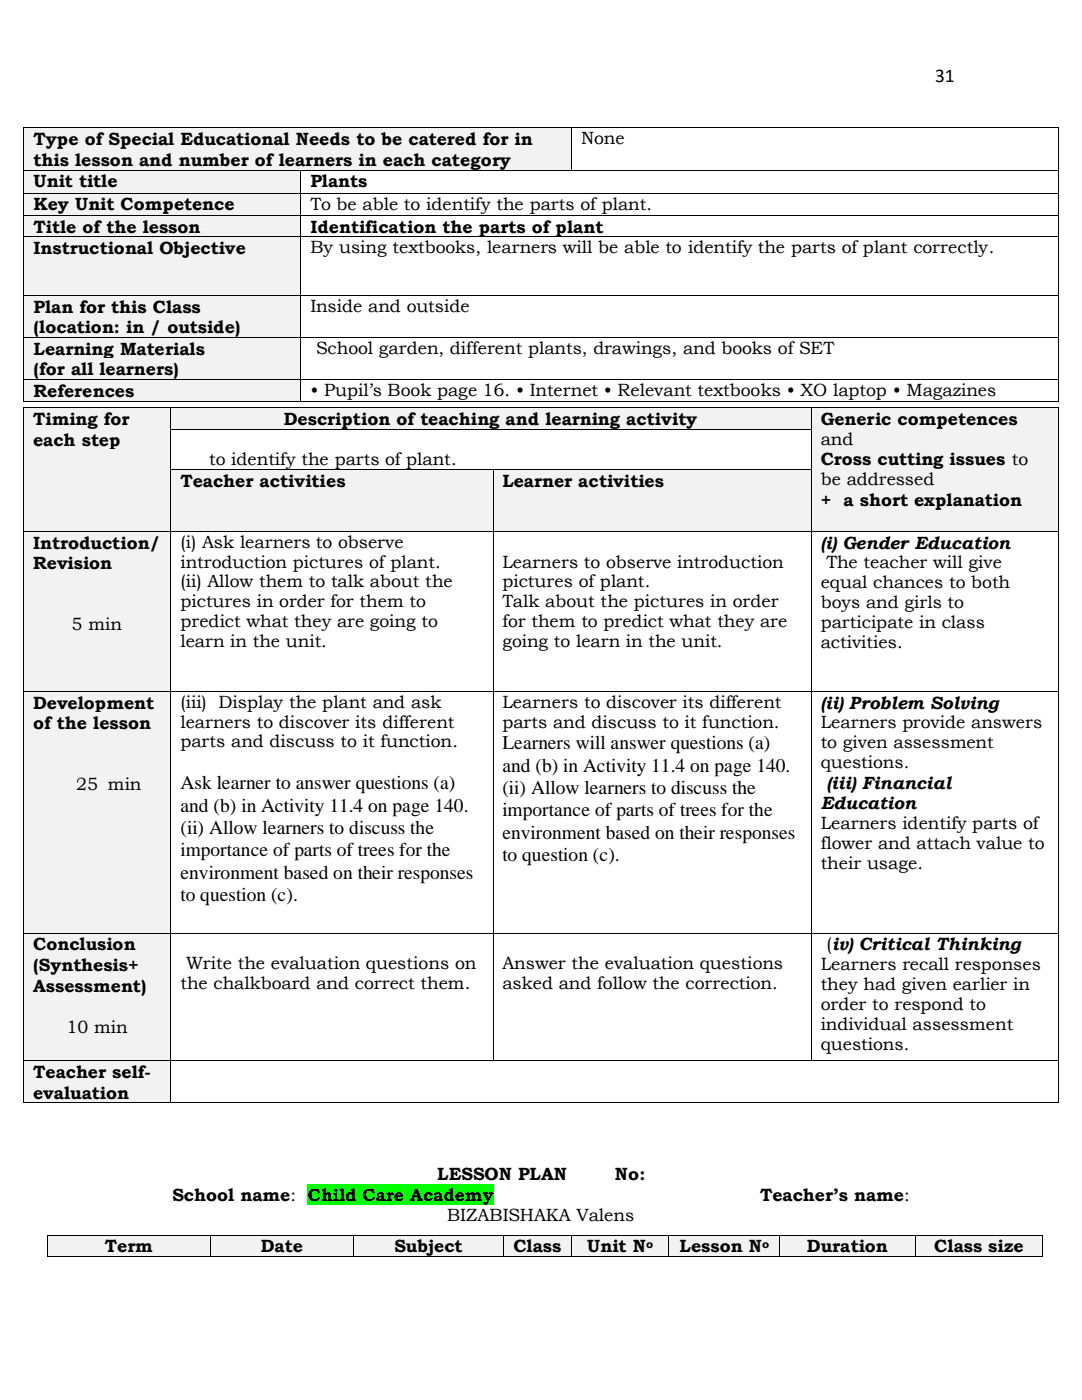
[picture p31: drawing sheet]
<svg xmlns="http://www.w3.org/2000/svg" width="216mm" height="279mm" viewBox="0 0 216 279" stroke-linecap="round" stroke-linejoin="round" font-family="sans-serif">
<defs><g id="words">
<g font-size="3.9">
<text x="186.6" y="16.4">31</text>
<text x="100.2" y="149.5">Learners will answer questions (a)</text>
<text x="100.2" y="154">and (b) in Activity 11.4 on page 140.</text>
<text x="36" y="157.5">Ask learner to answer questions (a)</text>
<text x="36" y="162">and (b) in Activity 11.4 on page 140.</text>
<text x="100.2" y="158.5">(ii) Allow learners to discuss the</text>
<text x="36" y="166.4">(ii) Allow learners to discuss the</text>
<text x="100.2" y="162.9">importance of parts of trees for the</text>
<text x="100.2" y="167.4">environment based on their responses</text>
<text x="36" y="170.9">importance of parts of trees for the</text>
<text x="100.2" y="171.9">to question (c).</text>
<text x="36" y="175.4">environment based on their responses</text>
<text x="36" y="179.8">to question (c).</text>
</g>
<g font-size="3.5">
<text x="6.7" y="28.9">Type of Special Educational Needs to be catered for in</text>
<text x="115.9" y="28.8">None</text>
<text x="6.7" y="33.1">this lesson and number of learners in each category</text>
<text x="6.7" y="37.4">Unit title</text>
<text x="6.7" y="42">Key Unit Competence</text>
<text x="61.9" y="37.4">Plants</text>
<text x="61.9" y="41.8">To be able to identify the parts of plant.</text>
<text x="6.7" y="46.4">Title of the lesson</text>
<text x="61.9" y="46.4">Identification the parts of plant</text>
<text x="6.7" y="50.7">Instructional Objective</text>
<text x="61.9" y="50.6">By using textbooks, learners will be able to identify the parts of plant correctly.</text>
<text x="6.7" y="62.4">Plan for this Class</text>
<text x="61.9" y="62.2">Inside and outside</text>
<text x="6.7" y="66.4">(location: in / outside)</text>
<text x="6.7" y="70.8">Learning Materials</text>
<text x="63.1" y="70.6">School garden, different plants, drawings, and books of SET</text>
<text x="6.7" y="74.9">(for all learners)</text>
<text x="6.7" y="79.2">References</text>
<text x="61.9" y="79.1">• Pupil’s Book page 16. • Internet • Relevant textbooks • XO laptop • Magazines</text>
<text x="6.6" y="84.8">Timing for</text>
<text x="6.6" y="88.9">each step</text>
<text x="56.6" y="84.8">Description of teaching and learning activity</text>
<text x="163.8" y="84.8">Generic competences</text>
<text x="163.8" y="88.8">and</text>
<text x="41.7" y="92.9">to identify the parts of plant.</text>
<text x="163.8" y="92.9">Cross cutting issues to</text>
<text x="36" y="97.2">Teacher activities</text>
<text x="100.2" y="97.2">Learner activities</text>
<text x="163.8" y="96.9">be addressed</text>
<text x="163.8" y="101">+ a short explanation</text>
<text x="6.6" y="109.5">Introduction/</text>
<text x="6.6" y="113.5">Revision</text>
<text x="36" y="109.3">(i) Ask learners to observe</text>
<text x="36" y="113.3">introduction pictures of plant.</text>
<text x="100.2" y="113.3">Learners to observe introduction</text>
<text x="163.8" y="109.5">(i) Gender Education</text>
<text x="164.9" y="113.5">The teacher will give</text>
<text x="36" y="117.2">(ii) Allow them to talk about the</text>
<text x="100.2" y="117.2">pictures of plant.</text>
<text x="163.8" y="117.4">equal chances to both</text>
<text x="14.3" y="125.8">5 min</text>
<text x="36" y="121.2">pictures in order for them to</text>
<text x="36" y="125.2">predict what they are going to</text>
<text x="100.2" y="121.2">Talk about the pictures in order</text>
<text x="100.2" y="125.2">for them to predict what they are</text>
<text x="163.8" y="121.4">boys and girls to</text>
<text x="163.8" y="125.4">participate in class</text>
<text x="36" y="129.2">learn in the unit.</text>
<text x="100.2" y="129.2">going to learn in the unit.</text>
<text x="163.8" y="129.3">activities.</text>
<text x="6.6" y="141.4">Development</text>
<text x="36" y="141.2">(iii) Display the plant and ask</text>
<text x="100.2" y="141.2">Learners to discover its different</text>
<text x="163.8" y="141.4">(ii) Problem Solving</text>
<text x="6.6" y="145.5">of the lesson</text>
<text x="36" y="145.2">learners to discover its different</text>
<text x="36" y="149.2">parts and discuss to it function.</text>
<text x="100.2" y="145.2">parts and discuss to it function.</text>
<text x="163.8" y="145.4">Learners provide answers</text>
<text x="163.8" y="149.4">to given assessment</text>
<text x="163.8" y="153.3">questions.</text>
<text x="15.2" y="157.7">25 min</text>
<text x="163.8" y="161.5">Education</text>
<text x="165" y="157.5">(iii) Financial</text>
<text x="163.8" y="165.5">Learners identify parts of</text>
<text x="163.8" y="169.5">flower and attach value to</text>
<text x="163.8" y="173.4">their usage.</text>
<text x="6.6" y="189.7">Conclusion</text>
<text x="164.9" y="189.7">(iv) Critical Thinking</text>
<text x="6.6" y="193.8">(Synthesis+</text>
<text x="6.6" y="198">Assessment)</text>
<text x="36" y="197.4">the chalkboard and correct them.</text>
<text x="37.1" y="193.5">Write the evaluation questions on</text>
<text x="100.2" y="193.5">Answer the evaluation questions</text>
<text x="100.2" y="197.4">asked and follow the correction.</text>
<text x="163.8" y="193.6">Learners recall responses</text>
<text x="163.8" y="197.6">they had given earlier in</text>
<text x="163.8" y="201.6">order to respond to</text>
<text x="13.2" y="206.1">10 min</text>
<text x="163.8" y="205.6">individual assessment</text>
<text x="163.8" y="209.5">questions.</text>
<text x="6.6" y="215.1">Teacher self-</text>
<text x="6.6" y="219.2">evaluation</text>
<text x="34.4" y="239.6">School name:</text>
<text x="61.4" y="239.6">Child Care Academy</text>
<text x="87.3" y="235.5">LESSON PLAN</text>
<text x="122.7" y="235.5">No:</text>
<text x="151.7" y="239.6">Teacher’s name:</text>
<text x="89.2" y="243.6">BIZABISHAKA Valens</text>
<text x="20.9" y="249.9">Term</text>
<text x="52.1" y="249.9">Date</text>
<text x="78.7" y="249.9">Subject</text>
<text x="102.4" y="249.9">Class</text>
<text x="117.2" y="249.9">Unit N</text>
<text x="135.6" y="249.9">Lesson N</text>
<text x="161" y="249.9">Duration</text>
<text x="186.4" y="249.9">Class size</text>
</g>
<g font-size="2.3">
<text x="128.9" y="249.1">o</text>
<text x="152.1" y="249.1">o</text>
</g>
</g></defs>
<g fill="#f2f2f2">
<path d="M4.9 25.6h109.1v8.3h-109.1z" fill-rule="evenodd"/>
<path d="M6.7 25.6h105.4v4.1h-105.4z" fill-rule="evenodd"/>
<path d="M6.7 29.7h105.4v4.2h-105.4z" fill-rule="evenodd"/>
</g>
<g fill="#000">
<path d="M4.7 25.4h.2v.2h-.2z" fill-rule="evenodd"/>
<path d="M4.7 25.4h.2v.2h-.2z" fill-rule="evenodd"/>
<path d="M114 25.4h.2v.2h-.2z" fill-rule="evenodd"/>
<path d="M211.1 25.4h.2v.2h-.2z" fill-rule="evenodd"/>
<path d="M211.1 25.4h.2v.2h-.2z" fill-rule="evenodd"/>
</g>
<path d="M4.8 25.6v8.3M4.9 25.5h109.1M114.1 25.6v8.3M114.2 25.5h96.9M211.2 25.6v8.3" fill="none" stroke="#000" stroke-width=".2"/>
<g fill="#f2f2f2">
<path d="M4.9 34.1h55v4.4h-55z" fill-rule="evenodd"/>
<path d="M6.7 34.1h51.4v4.1h-51.4z" fill-rule="evenodd"/>
</g>
<g fill="#000">
<path d="M4.7 33.9h.2v.2h-.2z" fill-rule="evenodd"/>
<path d="M59.9 33.9h.2v.2h-.2z" fill-rule="evenodd"/>
<path d="M114 33.9h.2v.2h-.2z" fill-rule="evenodd"/>
<path d="M211.1 33.9h.2v.2h-.2z" fill-rule="evenodd"/>
</g>
<path d="M4.8 34.1v4.4M4.9 34h55M60 34.1v4.4M60.1 34h53.9M114.2 34h96.9M211.2 34.1v4.4" fill="none" stroke="#000" stroke-width=".2"/>
<g fill="#f2f2f2">
<path d="M4.9 38.6h55v4.3h-55z" fill-rule="evenodd"/>
<path d="M6.7 38.6h51.4v4.2h-51.4z" fill-rule="evenodd"/>
</g>
<g fill="#000">
<path d="M4.7 38.5h.2v.1h-.2z" fill-rule="evenodd"/>
<path d="M59.9 38.5h.2v.1h-.2z" fill-rule="evenodd"/>
<path d="M211.1 38.5h.2v.1h-.2z" fill-rule="evenodd"/>
</g>
<path d="M4.8 38.6v4.3M4.9 38.6h55M60 38.6v4.3M60.1 38.6h151M211.2 38.6v4.3" fill="none" stroke="#000" stroke-width=".2"/>
<g fill="#f2f2f2">
<path d="M4.9 43.1h55v4.1h-55z" fill-rule="evenodd"/>
<path d="M6.7 43.1h51.4v4.1h-51.4z" fill-rule="evenodd"/>
</g>
<g fill="#000">
<path d="M4.7 42.9h.2v.2h-.2z" fill-rule="evenodd"/>
<path d="M59.9 42.9h.2v.2h-.2z" fill-rule="evenodd"/>
<path d="M211.1 42.9h.2v.2h-.2z" fill-rule="evenodd"/>
</g>
<path d="M4.8 43.1v4.1M4.9 43h55M60 43.1v4.1M60.1 43h151M211.2 43.1v4.1" fill="none" stroke="#000" stroke-width=".2"/>
<g fill="#f2f2f2">
<path d="M4.9 47.4h55v11.4h-55z" fill-rule="evenodd"/>
<path d="M6.7 47.4h51.4v4.1h-51.4z" fill-rule="evenodd"/>
</g>
<g fill="#000">
<path d="M4.7 47.2h.2v.2h-.2z" fill-rule="evenodd"/>
<path d="M59.9 47.2h.2v.2h-.2z" fill-rule="evenodd"/>
<path d="M211.1 47.2h.2v.2h-.2z" fill-rule="evenodd"/>
</g>
<path d="M4.8 47.4v11.4M4.9 47.3h55M60 47.4v11.4M60.1 47.3h151M211.2 47.4v11.4" fill="none" stroke="#000" stroke-width=".2"/>
<g fill="#f2f2f2">
<path d="M4.9 59h55v8.2h-55z" fill-rule="evenodd"/>
<path d="M6.7 59h51.4v4.2h-51.4z" fill-rule="evenodd"/>
<path d="M6.7 63.2h51.4v4h-51.4z" fill-rule="evenodd"/>
</g>
<g fill="#000">
<path d="M4.7 58.8h.2v.2h-.2z" fill-rule="evenodd"/>
<path d="M59.9 58.8h.2v.2h-.2z" fill-rule="evenodd"/>
<path d="M211.1 58.8h.2v.2h-.2z" fill-rule="evenodd"/>
</g>
<path d="M4.8 59v8.2M4.9 58.9h55M60 59v8.2M60.1 58.9h151M211.2 59v8.2" fill="none" stroke="#000" stroke-width=".2"/>
<g fill="#f2f2f2">
<path d="M4.9 67.4h55v8.3h-55z" fill-rule="evenodd"/>
<path d="M6.7 67.4h51.4v4.2h-51.4z" fill-rule="evenodd"/>
<path d="M6.7 71.6h51.4v4.1h-51.4z" fill-rule="evenodd"/>
</g>
<g fill="#000">
<path d="M4.7 67.2h.2v.2h-.2z" fill-rule="evenodd"/>
<path d="M59.9 67.2h.2v.2h-.2z" fill-rule="evenodd"/>
<path d="M211.1 67.2h.2v.2h-.2z" fill-rule="evenodd"/>
</g>
<path d="M4.8 67.4v8.3M4.9 67.3h55M60 67.4v8.3M60.1 67.3h151M211.2 67.4v8.3" fill="none" stroke="#000" stroke-width=".2"/>
<g fill="#f2f2f2">
<path d="M4.9 75.9h55v4.1h-55z" fill-rule="evenodd"/>
<path d="M6.7 75.9h51.4v4.1h-51.4z" fill-rule="evenodd"/>
</g>
<g fill="#000">
<path d="M4.7 75.7h.2v.2h-.2z" fill-rule="evenodd"/>
<path d="M59.9 75.7h.2v.2h-.2z" fill-rule="evenodd"/>
<path d="M211.1 75.7h.2v.2h-.2z" fill-rule="evenodd"/>
<path d="M4.7 80h.2v.2h-.2z" fill-rule="evenodd"/>
<path d="M4.7 80h.2v.2h-.2z" fill-rule="evenodd"/>
<path d="M59.9 80h.2v.2h-.2z" fill-rule="evenodd"/>
<path d="M211.1 80h.2v.2h-.2z" fill-rule="evenodd"/>
<path d="M211.1 80h.2v.2h-.2z" fill-rule="evenodd"/>
</g>
<path d="M4.8 75.9v4.1M4.9 75.8h55M60 75.9v4.1M60.1 75.8h151M211.2 75.9v4.1M4.9 80.1h55M60.1 80.1h151" fill="none" stroke="#000" stroke-width=".2"/>
<path d="M61.4 236.3h37.2v4.1h-37.2z" fill-rule="evenodd" fill="#0f0"/>
<g fill="#f2f2f2">
<path d="M9.6 246.7h32.2v4h-32.2z" fill-rule="evenodd"/>
<path d="M11.5 246.7h28.5v4h-28.5z" fill-rule="evenodd"/>
<path d="M42 246.7h28.5v4h-28.5z" fill-rule="evenodd"/>
<path d="M43.9 246.7h24.7v4h-24.7z" fill-rule="evenodd"/>
<path d="M70.7 246.7h29.7v4h-29.7z" fill-rule="evenodd"/>
<path d="M72.5 246.7h26.1v4h-26.1z" fill-rule="evenodd"/>
<path d="M100.6 246.7h13.4v4h-13.4z" fill-rule="evenodd"/>
<path d="M102.4 246.7h9.8v4h-9.8z" fill-rule="evenodd"/>
<path d="M114.2 246.7h19.1v4h-19.1z" fill-rule="evenodd"/>
<path d="M116 246.7h15.5v4h-15.5z" fill-rule="evenodd"/>
<path d="M133.5 246.7h22v4h-22z" fill-rule="evenodd"/>
<path d="M135.3 246.7h18.4v4h-18.4z" fill-rule="evenodd"/>
<path d="M155.7 246.7h26.9v4h-26.9z" fill-rule="evenodd"/>
<path d="M157.6 246.7h23.1v4h-23.1z" fill-rule="evenodd"/>
<path d="M182.7 246.7h25.3v4h-25.3z" fill-rule="evenodd"/>
<path d="M184.6 246.7h21.5v4h-21.5z" fill-rule="evenodd"/>
</g>
<g fill="#000">
<path d="M9.4 246.5h.2v.2h-.2z" fill-rule="evenodd"/>
<path d="M9.4 246.5h.2v.2h-.2z" fill-rule="evenodd"/>
<path d="M9.4 250.7h.2v.2h-.2z" fill-rule="evenodd"/>
<path d="M9.4 250.7h.2v.2h-.2z" fill-rule="evenodd"/>
<path d="M41.8 246.5h.2v.2h-.2z" fill-rule="evenodd"/>
<path d="M41.8 250.7h.2v.2h-.2z" fill-rule="evenodd"/>
<path d="M70.5 246.5h.2v.2h-.2z" fill-rule="evenodd"/>
<path d="M70.5 250.7h.2v.2h-.2z" fill-rule="evenodd"/>
<path d="M100.4 246.5h.2v.2h-.2z" fill-rule="evenodd"/>
<path d="M100.4 250.7h.2v.2h-.2z" fill-rule="evenodd"/>
<path d="M114 246.5h.2v.2h-.2z" fill-rule="evenodd"/>
<path d="M114 250.7h.2v.2h-.2z" fill-rule="evenodd"/>
<path d="M133.3 246.5h.2v.2h-.2z" fill-rule="evenodd"/>
<path d="M133.3 250.7h.2v.2h-.2z" fill-rule="evenodd"/>
<path d="M155.6 246.5h.1v.2h-.1z" fill-rule="evenodd"/>
<path d="M155.6 250.7h.1v.2h-.1z" fill-rule="evenodd"/>
<path d="M182.6 246.5h.1v.2h-.1z" fill-rule="evenodd"/>
<path d="M182.6 250.7h.1v.2h-.1z" fill-rule="evenodd"/>
<path d="M208 246.5h.1v.2h-.1z" fill-rule="evenodd"/>
<path d="M208 246.5h.1v.2h-.1z" fill-rule="evenodd"/>
<path d="M208 250.7h.1v.2h-.1z" fill-rule="evenodd"/>
<path d="M208 250.7h.1v.2h-.1z" fill-rule="evenodd"/>
</g>
<g fill="none" stroke="#000" stroke-width=".2">
<path d="M9.5 246.7v4M9.6 246.6h32.2M9.6 250.8h32.2M41.9 246.7v4M42 246.6h28.5M42 250.8h28.5M70.6 246.7v4M70.7 246.6h29.7M70.7 250.8h29.7M100.5 246.7v4M100.6 246.6h13.4M100.6 250.8h13.4"/>
<path d="M114.1 246.7v4M114.2 246.6h19.1M114.2 250.8h19.1M133.4 246.7v4M133.5 246.6h22M133.5 250.8h22M155.6 246.7v4M155.7 246.6h26.9M155.7 250.8h26.9M182.6 246.7v4M182.7 246.6h25.3M182.7 250.8h25.3"/>
<path d="M208.1 246.7v4"/>
</g>
<g fill="#f2f2f2">
<path d="M4.9 81.4h29.1v24.6h-29.1z" fill-rule="evenodd"/>
<path d="M6.6 81.4h25.5v4.2h-25.5z" fill-rule="evenodd"/>
<path d="M6.6 85.6h25.5v4.1h-25.5z" fill-rule="evenodd"/>
<path d="M6.6 89.7h25.5v4.2h-25.5z" fill-rule="evenodd"/>
<path d="M6.6 93.9h25.5v4.1h-25.5z" fill-rule="evenodd"/>
<path d="M34.1 81.4h127.7v4.2h-127.7z" fill-rule="evenodd"/>
<path d="M36 81.4h124v4.2h-124z" fill-rule="evenodd"/>
<path d="M162 81.4h49v24.6h-49z" fill-rule="evenodd"/>
<path d="M163.8 81.4h45.4v4.2h-45.4z" fill-rule="evenodd"/>
<path d="M163.8 85.6h45.4v3.9h-45.4z" fill-rule="evenodd"/>
<path d="M163.8 89.5h45.4v4.2h-45.4z" fill-rule="evenodd"/>
<path d="M163.8 93.7h45.4v4h-45.4z" fill-rule="evenodd"/>
<path d="M163.8 97.7h45.4v4.1h-45.4z" fill-rule="evenodd"/>
<path d="M163.8 101.8h45.4v4.2h-45.4z" fill-rule="evenodd"/>
</g>
<g fill="#000">
<path d="M4.7 81.3h.2v.1h-.2z" fill-rule="evenodd"/>
<path d="M4.7 81.3h.2v.1h-.2z" fill-rule="evenodd"/>
<path d="M4.7 85.6h.2v.2h-.2z" fill-rule="evenodd"/>
<path d="M34 81.3h.1v.1h-.1z" fill-rule="evenodd"/>
<path d="M34 85.6h.1v.2h-.1z" fill-rule="evenodd"/>
<path d="M161.8 81.3h.2v.1h-.2z" fill-rule="evenodd"/>
<path d="M161.8 85.6h.2v.2h-.2z" fill-rule="evenodd"/>
<path d="M211 81.3h.2v.1h-.2z" fill-rule="evenodd"/>
<path d="M211 81.3h.2v.1h-.2z" fill-rule="evenodd"/>
<path d="M211 85.6h.2v.2h-.2z" fill-rule="evenodd"/>
</g>
<path d="M4.8 81.4v4.2M4.8 85.8v7.9M4.9 81.3h29.1M34.1 81.4v4.2M34.1 85.8v7.9M34.1 81.3h127.7M34.1 85.7h127.7M161.9 81.4v4.2M161.9 85.8v7.9M162 81.3h49M211.1 81.4v4.2M211.1 85.8v7.9" fill="none" stroke="#000" stroke-width=".2"/>
<g fill="#f2f2f2">
<path d="M34.1 93.9h64.2v12.1h-64.2z" fill-rule="evenodd"/>
<path d="M36 93.9h60.4v4.1h-60.4z" fill-rule="evenodd"/>
<path d="M98.5 93.9h63.3v12.1h-63.3z" fill-rule="evenodd"/>
<path d="M100.2 93.9h59.8v4.1h-59.8z" fill-rule="evenodd"/>
</g>
<g fill="#000">
<path d="M4.7 93.7h.2v.2h-.2z" fill-rule="evenodd"/>
<path d="M34 93.7h.1v.2h-.1z" fill-rule="evenodd"/>
<path d="M98.3 93.7h.2v.2h-.2z" fill-rule="evenodd"/>
<path d="M161.8 93.7h.2v.2h-.2z" fill-rule="evenodd"/>
<path d="M211 93.7h.2v.2h-.2z" fill-rule="evenodd"/>
</g>
<path d="M4.8 93.9v12.1M34.1 93.9v12.1M34.1 93.8h64.2M98.4 93.9v12.1M98.5 93.8h63.3M161.9 93.9v12.1M211.1 93.9v12.1" fill="none" stroke="#000" stroke-width=".2"/>
<g fill="#f2f2f2">
<path d="M4.9 106.1h29.1v31.8h-29.1z" fill-rule="evenodd"/>
<path d="M6.6 106.1h25.5v4.2h-25.5z" fill-rule="evenodd"/>
<path d="M6.6 110.3h25.5v4h-25.5z" fill-rule="evenodd"/>
<path d="M6.6 114.3h25.5v4.2h-25.5z" fill-rule="evenodd"/>
<path d="M6.6 118.5h25.5v4.1h-25.5z" fill-rule="evenodd"/>
<path d="M6.6 122.6h25.5v4h-25.5z" fill-rule="evenodd"/>
</g>
<g fill="#000">
<path d="M4.7 106h.2v.1h-.2z" fill-rule="evenodd"/>
<path d="M34 106h.1v.1h-.1z" fill-rule="evenodd"/>
<path d="M98.3 106h.2v.1h-.2z" fill-rule="evenodd"/>
<path d="M161.8 106h.2v.1h-.2z" fill-rule="evenodd"/>
<path d="M211 106h.2v.1h-.2z" fill-rule="evenodd"/>
</g>
<path d="M4.8 106.1v31.8M4.9 106h29.1M34.1 106.1v31.8M34.1 106h64.2M98.4 106.1v31.8M98.5 106h63.3M161.9 106.1v31.8M162 106h49M211.1 106.1v31.8" fill="none" stroke="#000" stroke-width=".2"/>
<g fill="#f2f2f2">
<path d="M4.9 138.1h29.1v48.1h-29.1z" fill-rule="evenodd"/>
<path d="M6.6 138.1h25.5v4.1h-25.5z" fill-rule="evenodd"/>
<path d="M6.6 142.2h25.5v4.1h-25.5z" fill-rule="evenodd"/>
<path d="M6.6 146.3h25.5v4.1h-25.5z" fill-rule="evenodd"/>
<path d="M6.6 150.4h25.5v4.2h-25.5z" fill-rule="evenodd"/>
<path d="M6.6 154.6h25.5v3.9h-25.5z" fill-rule="evenodd"/>
</g>
<g fill="#000">
<path d="M4.7 137.9h.2v.2h-.2z" fill-rule="evenodd"/>
<path d="M34 137.9h.1v.2h-.1z" fill-rule="evenodd"/>
<path d="M98.3 137.9h.2v.2h-.2z" fill-rule="evenodd"/>
<path d="M161.8 137.9h.2v.2h-.2z" fill-rule="evenodd"/>
<path d="M211 137.9h.2v.2h-.2z" fill-rule="evenodd"/>
</g>
<path d="M4.8 138.1v48.1M4.9 138h29.1M34.1 138.1v48.1M34.1 138h64.2M98.4 138.1v48.1M98.5 138h63.3M161.9 138.1v48.1M162 138h49M211.1 138.1v48.1" fill="none" stroke="#000" stroke-width=".2"/>
<g fill="#f2f2f2">
<path d="M4.9 186.3h29.1v25.3h-29.1z" fill-rule="evenodd"/>
<path d="M6.6 186.3h25.5v4.2h-25.5z" fill-rule="evenodd"/>
<path d="M6.6 190.5h25.5v4.1h-25.5z" fill-rule="evenodd"/>
<path d="M6.6 194.6h25.5v4.2h-25.5z" fill-rule="evenodd"/>
<path d="M6.6 198.8h25.5v4.1h-25.5z" fill-rule="evenodd"/>
<path d="M6.6 202.9h25.5v4h-25.5z" fill-rule="evenodd"/>
</g>
<g fill="#000">
<path d="M4.7 186.2h.2v.1h-.2z" fill-rule="evenodd"/>
<path d="M34 186.2h.1v.1h-.1z" fill-rule="evenodd"/>
<path d="M98.3 186.2h.2v.1h-.2z" fill-rule="evenodd"/>
<path d="M161.8 186.2h.2v.1h-.2z" fill-rule="evenodd"/>
<path d="M211 186.2h.2v.1h-.2z" fill-rule="evenodd"/>
</g>
<path d="M4.8 186.3v25.3M4.9 186.2h29.1M34.1 186.3v25.3M34.1 186.2h64.2M98.4 186.3v25.3M98.5 186.2h63.3M161.9 186.3v25.3M162 186.2h49M211.1 186.3v25.3" fill="none" stroke="#000" stroke-width=".2"/>
<g fill="#f2f2f2">
<path d="M4.9 211.7h29.1v8.3h-29.1z" fill-rule="evenodd"/>
<path d="M6.6 211.7h25.5v4.2h-25.5z" fill-rule="evenodd"/>
<path d="M6.6 215.9h25.5v4.1h-25.5z" fill-rule="evenodd"/>
</g>
<g fill="#000">
<path d="M4.7 211.6h.2v.1h-.2z" fill-rule="evenodd"/>
<path d="M34 211.6h.1v.1h-.1z" fill-rule="evenodd"/>
<path d="M98.3 211.6h.2v.1h-.2z" fill-rule="evenodd"/>
<path d="M161.8 211.6h.2v.1h-.2z" fill-rule="evenodd"/>
<path d="M211 211.6h.2v.1h-.2z" fill-rule="evenodd"/>
<path d="M4.7 220h.2v.2h-.2z" fill-rule="evenodd"/>
<path d="M4.7 220h.2v.2h-.2z" fill-rule="evenodd"/>
<path d="M34 220h.1v.2h-.1z" fill-rule="evenodd"/>
<path d="M211 220h.2v.2h-.2z" fill-rule="evenodd"/>
<path d="M211 220h.2v.2h-.2z" fill-rule="evenodd"/>
</g>
<path d="M4.8 211.7v8.3M4.9 211.6h29.1M34.1 211.7v8.3M34.1 211.6h64.2M98.5 211.6h63.3M162 211.6h49M211.1 211.7v8.3M4.9 220.1h29.1M34.1 220.1h176.9" fill="none" stroke="#000" stroke-width=".2"/>
<use href="#words"/>
</svg>
